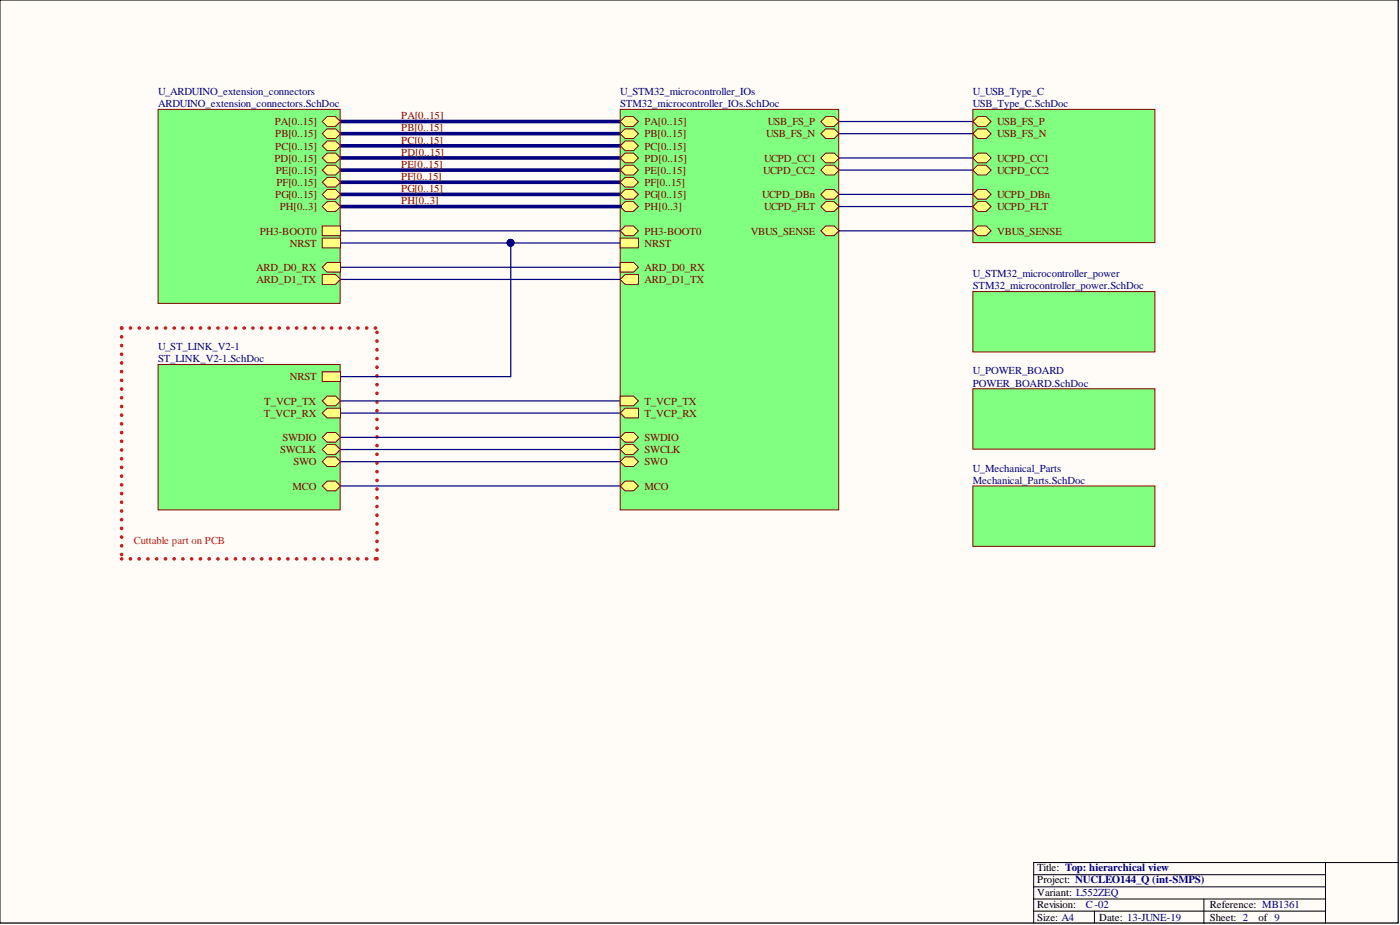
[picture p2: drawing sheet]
<svg xmlns="http://www.w3.org/2000/svg" width="292mm" height="193mm" viewBox="0 0 292 193" stroke-linecap="round" stroke-linejoin="round" font-family="sans-serif">
<defs><g id="words">
<g font-size="2.2" fill="#000080">
<text x="33" y="19.8">U_ARDUINO_extension_connectors</text>
<text x="33" y="22.3">ARDUINO_extension_connectors.SchDoc</text>
<text x="129.4" y="19.8">U_STM32_microcontroller_IOs</text>
<text x="129.4" y="22.3">STM32_microcontroller_IOs.SchDoc</text>
<text x="203" y="19.8">U_USB_Type_C</text>
<text x="203" y="22.3">USB_Type_C.SchDoc</text>
<text x="203" y="57.8">U_STM32_microcontroller_power</text>
<text x="203" y="60.4">STM32_microcontroller_power.SchDoc</text>
<text x="33" y="73">U_ST_LINK_V2-1</text>
<text x="33" y="75.6">ST_LINK_V2-1.SchDoc</text>
<text x="203" y="78.1">U_POWER_BOARD</text>
<text x="203" y="80.6">POWER_BOARD.SchDoc</text>
<text x="203" y="98.4">U_Mechanical_Parts</text>
<text x="203" y="100.9">Mechanical_Parts.SchDoc</text>
<text x="226.6" y="189.4">C-02</text>
</g>
<g font-size="2.2" fill="#800000">
<text x="57.3" y="26.1">PA[0..15]</text>
<text x="57.4" y="28.7">PB[0..15]</text>
<text x="83.7" y="24.9">PA[0..15]</text>
<text x="83.7" y="27.4">PB[0..15]</text>
<text x="83.7" y="29.9">PC[0..15]</text>
<text x="134.5" y="26.1">PA[0..15]</text>
<text x="134.5" y="28.7">PB[0..15]</text>
<text x="159.8" y="28.7">USB_FS_N</text>
<text x="160.2" y="26.1">USB_FS_P</text>
<text x="208.1" y="28.7">USB_FS_N</text>
<text x="208.1" y="26.1">USB_FS_P</text>
<text x="57.3" y="33.7">PD[0..15]</text>
<text x="57.4" y="31.2">PC[0..15]</text>
<text x="83.7" y="32.5">PD[0..15]</text>
<text x="83.7" y="35">PE[0..15]</text>
<text x="134.5" y="31.2">PC[0..15]</text>
<text x="134.5" y="33.7">PD[0..15]</text>
<text x="159.4" y="33.7">UCPD_CC1</text>
<text x="208.1" y="33.7">UCPD_CC1</text>
<text x="57.4" y="41.4">PG[0..15]</text>
<text x="57.5" y="36.3">PE[0..15]</text>
<text x="57.7" y="38.8">PF[0..15]</text>
<text x="83.7" y="37.6">PF[0..15]</text>
<text x="83.7" y="40.1">PG[0..15]</text>
<text x="134.5" y="36.3">PE[0..15]</text>
<text x="134.5" y="38.8">PF[0..15]</text>
<text x="134.5" y="41.4">PG[0..15]</text>
<text x="159" y="41.4">UCPD_DBn</text>
<text x="159.2" y="36.3">UCPD_CC2</text>
<text x="208.1" y="36.3">UCPD_CC2</text>
<text x="208.1" y="41.4">UCPD_DBn</text>
<text x="58.4" y="43.9">PH[0..3]</text>
<text x="83.7" y="42.6">PH[0..3]</text>
<text x="134.5" y="43.9">PH[0..3]</text>
<text x="159.4" y="43.9">UCPD_FLT</text>
<text x="208.1" y="43.9">UCPD_FLT</text>
<text x="54.2" y="49">PH3-BOOT0</text>
<text x="60.5" y="51.5">NRST</text>
<text x="134.5" y="51.5">NRST</text>
<text x="134.5" y="49">PH3-BOOT0</text>
<text x="156.6" y="49">VBUS_SENSE</text>
<text x="208.1" y="49">VBUS_SENSE</text>
<text x="53.5" y="56.6">ARD_D0_RX</text>
<text x="53.5" y="59.1">ARD_D1_TX</text>
<text x="134.5" y="56.6">ARD_D0_RX</text>
<text x="134.5" y="59.1">ARD_D1_TX</text>
<text x="60.5" y="79.4">NRST</text>
<text x="55.1" y="87">T_VCP_RX</text>
<text x="55.1" y="84.4">T_VCP_TX</text>
<text x="134.5" y="87">T_VCP_RX</text>
<text x="134.5" y="84.4">T_VCP_TX</text>
<text x="58.4" y="94.6">SWCLK</text>
<text x="58.9" y="92">SWDIO</text>
<text x="134.5" y="94.6">SWCLK</text>
<text x="134.5" y="92">SWDIO</text>
<text x="61.2" y="97.1">SWO</text>
<text x="134.5" y="97.1">SWO</text>
<text x="61" y="102.2">MCO</text>
<text x="134.5" y="102.2">MCO</text>
</g>
<text font-size="2.2" fill="#ee0e22" x="27.9" y="113.6">Cuttable part on PCB</text>
<g font-size="2.2">
<text x="216.4" y="181.8">Title: Top: hierarchical view</text>
<text x="216.4" y="184.3">Project: NUCLEO144_Q (int-SMPS)</text>
<text x="216.4" y="189.4">Revision:</text>
<text x="216.4" y="186.8">Variant: L552ZEQ</text>
<text x="252.5" y="189.4">Reference: MB1361</text>
<text x="216.4" y="192.1">Size: A4</text>
<text x="229.4" y="192.1">Date: 13-JUNE-19</text>
<text x="252.5" y="192.1">Sheet: 2</text>
<text x="262.6" y="192.1">of 9</text>
</g>
</g></defs>
<path d="M0 0h291.7v192.5h-291.7z" fill="#fffcf8" stroke="#000" stroke-width=".21"/>
<path d="M276.6 179.9v12.7M291.8 179.9h-76.1v12.7M215.7 182.5h60.9M215.7 185h60.9M215.7 190.1h60.9M215.7 187.5h60.9M228.4 190.1v2.5M251.2 187.5v5.1" fill="none" stroke="#000" stroke-width=".21"/>
<path d="M25.4 68.4h53.3M25.4 68.4v48.2M25.4 116.6h53.3M78.7 116.6v-48.2" fill="none" stroke="#ee0e22" stroke-width=".76" stroke-dasharray="0 1.8"/>
<path d="M71 25.4h58.4M71 27.9h58.4M71 30.4h58.4M71 38h58.4M71 33h58.4M71 35.5h58.4M71 40.6h58.4" fill="none" stroke="#000080" stroke-width=".76"/>
<path d="M175.1 25.4h27.9M175.1 27.9h27.9M175.1 33h27.9M175.1 35.5h27.9M71 96.3h58.4M71 86.2h58.4M71 83.6h58.4M71 93.8h58.4M71 91.2h58.4M71 101.4h58.4" fill="none" stroke="#000080" stroke-width=".25"/>
<path d="M129.4 22.8h45.6v83.6h-45.6z" fill="#80ff80" stroke="#800000" stroke-width=".21"/>
<path d="M129.4 49.7h3.8v2h-3.8z" fill-rule="evenodd" fill="#ffff80"/>
<path d="M129.4 49.7h3.8v2h-3.8z" fill="none" stroke="#800000" stroke-width=".21"/>
<path d="M129.4 25.4l1-1.1h1.8l1 1.1-1 1h-1.8z" fill-rule="evenodd" fill="#ffff80"/>
<path d="M129.4 25.4l1-1.1h1.8l1 1.1-1 1h-1.8z" fill="none" stroke="#800000" stroke-width=".21"/>
<path d="M129.4 27.9l1-1h1.8l1 1-1 1h-1.8z" fill-rule="evenodd" fill="#ffff80"/>
<path d="M129.4 27.9l1-1h1.8l1 1-1 1h-1.8z" fill="none" stroke="#800000" stroke-width=".21"/>
<path d="M129.4 30.4l1-1h1.8l1 1-1 1h-1.8z" fill-rule="evenodd" fill="#ffff80"/>
<path d="M129.4 30.4l1-1h1.8l1 1-1 1h-1.8z" fill="none" stroke="#800000" stroke-width=".21"/>
<path d="M129.4 33l1-1.1h1.8l1 1.1-1 1h-1.8z" fill-rule="evenodd" fill="#ffff80"/>
<path d="M129.4 33l1-1.1h1.8l1 1.1-1 1h-1.8z" fill="none" stroke="#800000" stroke-width=".21"/>
<path d="M129.4 35.5l1-1h1.8l1 1-1 1h-1.8z" fill-rule="evenodd" fill="#ffff80"/>
<path d="M129.4 35.5l1-1h1.8l1 1-1 1h-1.8z" fill="none" stroke="#800000" stroke-width=".21"/>
<path d="M171.3 27.9l1-1h1.8l1 1-1 1h-1.8z" fill-rule="evenodd" fill="#ffff80"/>
<path d="M171.3 27.9l1-1h1.8l1 1-1 1h-1.8z" fill="none" stroke="#800000" stroke-width=".21"/>
<path d="M171.3 25.4l1-1.1h1.8l1 1.1-1 1h-1.8z" fill-rule="evenodd" fill="#ffff80"/>
<path d="M171.3 25.4l1-1.1h1.8l1 1.1-1 1h-1.8z" fill="none" stroke="#800000" stroke-width=".21"/>
<path d="M129.4 38l1-1h1.8l1 1-1 1h-1.8z" fill-rule="evenodd" fill="#ffff80"/>
<path d="M129.4 38l1-1h1.8l1 1-1 1h-1.8z" fill="none" stroke="#800000" stroke-width=".21"/>
<path d="M129.4 40.6l1-1.1h1.8l1 1.1-1 1h-1.8z" fill-rule="evenodd" fill="#ffff80"/>
<path d="M129.4 40.6l1-1.1h1.8l1 1.1-1 1h-1.8z" fill="none" stroke="#800000" stroke-width=".21"/>
<path d="M129.4 43.1l1-1h1.8l1 1-1 1h-1.8z" fill-rule="evenodd" fill="#ffff80"/>
<path d="M129.4 43.1l1-1h1.8l1 1-1 1h-1.8z" fill="none" stroke="#800000" stroke-width=".21"/>
<path d="M129.4 48.2l1-1.1h1.8l1 1.1-1 1h-1.8z" fill-rule="evenodd" fill="#ffff80"/>
<path d="M129.4 48.2l1-1.1h1.8l1 1.1-1 1h-1.8z" fill="none" stroke="#800000" stroke-width=".21"/>
<path d="M129.4 54.7h2.8l1 1.1-1 1h-2.8z" fill-rule="evenodd" fill="#ffff80"/>
<path d="M129.4 54.7h2.8l1 1.1-1 1h-2.8z" fill="none" stroke="#800000" stroke-width=".21"/>
<path d="M129.4 58.3l1-1h2.8v2h-2.8z" fill-rule="evenodd" fill="#ffff80"/>
<path d="M129.4 58.3l1-1h2.8v2h-2.8z" fill="none" stroke="#800000" stroke-width=".21"/>
<path d="M129.4 96.3l1-1h1.8l1 1-1 1h-1.8z" fill-rule="evenodd" fill="#ffff80"/>
<path d="M129.4 96.3l1-1h1.8l1 1-1 1h-1.8z" fill="none" stroke="#800000" stroke-width=".21"/>
<path d="M129.4 101.4l1-1h1.8l1 1-1 1h-1.8z" fill-rule="evenodd" fill="#ffff80"/>
<path d="M129.4 101.4l1-1h1.8l1 1-1 1h-1.8z" fill="none" stroke="#800000" stroke-width=".21"/>
<path d="M129.4 93.8l1-1h1.8l1 1-1 1h-1.8z" fill-rule="evenodd" fill="#ffff80"/>
<path d="M129.4 93.8l1-1h1.8l1 1-1 1h-1.8z" fill="none" stroke="#800000" stroke-width=".21"/>
<path d="M129.4 91.2l1-1h1.8l1 1-1 1.1h-1.8z" fill-rule="evenodd" fill="#ffff80"/>
<path d="M129.4 91.2l1-1h1.8l1 1-1 1.1h-1.8z" fill="none" stroke="#800000" stroke-width=".21"/>
<path d="M171.3 48.2l1-1.1h1.8l1 1.1-1 1h-1.8z" fill-rule="evenodd" fill="#ffff80"/>
<path d="M171.3 48.2l1-1.1h1.8l1 1.1-1 1h-1.8z" fill="none" stroke="#800000" stroke-width=".21"/>
<path d="M129.4 86.2l1-1h2.8v2h-2.8z" fill-rule="evenodd" fill="#ffff80"/>
<path d="M129.4 86.2l1-1h2.8v2h-2.8z" fill="none" stroke="#800000" stroke-width=".21"/>
<path d="M129.4 82.6h2.8l1 1-1 1.1h-2.8z" fill-rule="evenodd" fill="#ffff80"/>
<path d="M129.4 82.6h2.8l1 1-1 1.1h-2.8z" fill="none" stroke="#800000" stroke-width=".21"/>
<path d="M171.3 35.5l1-1h1.8l1 1-1 1h-1.8z" fill-rule="evenodd" fill="#ffff80"/>
<path d="M171.3 35.5l1-1h1.8l1 1-1 1h-1.8z" fill="none" stroke="#800000" stroke-width=".21"/>
<path d="M171.3 33l1-1.1h1.8l1 1.1-1 1h-1.8z" fill-rule="evenodd" fill="#ffff80"/>
<path d="M171.3 33l1-1.1h1.8l1 1.1-1 1h-1.8z" fill="none" stroke="#800000" stroke-width=".21"/>
<path d="M171.3 43.1l1-1h1.8l1 1-1 1h-1.8z" fill-rule="evenodd" fill="#ffff80"/>
<path d="M171.3 43.1l1-1h1.8l1 1-1 1h-1.8z" fill="none" stroke="#800000" stroke-width=".21"/>
<path d="M171.3 40.6l1-1.1h1.8l1 1.1-1 1h-1.8z" fill-rule="evenodd" fill="#ffff80"/>
<path d="M171.3 40.6l1-1.1h1.8l1 1.1-1 1h-1.8z" fill="none" stroke="#800000" stroke-width=".21"/>
<path d="M203 60.8h38v12.6h-38z" fill="#80ff80" stroke="#800000" stroke-width=".21"/>
<path d="M71 43.1h58.4" fill="none" stroke="#000080" stroke-width=".76"/>
<path d="M71 50.7h58.4M71 48.2h58.4M106.6 50.7v27.9h-35.6" fill="none" stroke="#000080" stroke-width=".25"/>
<circle cx="106.5" cy="50.7" r=".72" fill="#000080" stroke="#000080" stroke-width=".21"/>
<path d="M33 76h38v30.4h-38z" fill="#80ff80" stroke="#800000" stroke-width=".21"/>
<path d="M67.2 77.6h3.8v2h-3.8z" fill-rule="evenodd" fill="#ffff80"/>
<path d="M67.2 77.6h3.8v2h-3.8z" fill="none" stroke="#800000" stroke-width=".21"/>
<path d="M67.2 96.3l1.1-1h1.7l1 1-1 1h-1.7z" fill-rule="evenodd" fill="#ffff80"/>
<path d="M67.2 96.3l1.1-1h1.7l1 1-1 1h-1.7z" fill="none" stroke="#800000" stroke-width=".21"/>
<path d="M67.2 93.8l1.1-1h1.7l1 1-1 1h-1.7z" fill-rule="evenodd" fill="#ffff80"/>
<path d="M67.2 93.8l1.1-1h1.7l1 1-1 1h-1.7z" fill="none" stroke="#800000" stroke-width=".21"/>
<path d="M67.2 101.4l1.1-1h1.7l1 1-1 1h-1.7z" fill-rule="evenodd" fill="#ffff80"/>
<path d="M67.2 101.4l1.1-1h1.7l1 1-1 1h-1.7z" fill="none" stroke="#800000" stroke-width=".21"/>
<path d="M67.2 91.2l1.1-1h1.7l1 1-1 1.1h-1.7z" fill-rule="evenodd" fill="#ffff80"/>
<path d="M67.2 91.2l1.1-1h1.7l1 1-1 1.1h-1.7z" fill="none" stroke="#800000" stroke-width=".21"/>
<path d="M67.2 83.6l1.1-1h1.7l1 1-1 1.1h-1.7z" fill-rule="evenodd" fill="#ffff80"/>
<path d="M67.2 83.6l1.1-1h1.7l1 1-1 1.1h-1.7z" fill="none" stroke="#800000" stroke-width=".21"/>
<path d="M67.2 86.2l1.1-1h2.7v2h-2.7z" fill-rule="evenodd" fill="#ffff80"/>
<path d="M67.2 86.2l1.1-1h2.7v2h-2.7z" fill="none" stroke="#800000" stroke-width=".21"/>
<path d="M71 55.8h58.4M71 58.3h58.4" fill="none" stroke="#000080" stroke-width=".25"/>
<path d="M203 101.4h38v12.6h-38z" fill="#80ff80" stroke="#800000" stroke-width=".21"/>
<path d="M175.1 40.6h27.9M175.1 43.1h27.9" fill="none" stroke="#000080" stroke-width=".25"/>
<path d="M33 22.8h38v40.5h-38z" fill="#80ff80" stroke="#800000" stroke-width=".21"/>
<path d="M67.2 25.4l1.1-1.1h1.7l1 1.1-1 1h-1.7z" fill-rule="evenodd" fill="#ffff80"/>
<path d="M67.2 25.4l1.1-1.1h1.7l1 1.1-1 1h-1.7z" fill="none" stroke="#800000" stroke-width=".21"/>
<path d="M67.2 27.9l1.1-1h1.7l1 1-1 1h-1.7z" fill-rule="evenodd" fill="#ffff80"/>
<path d="M67.2 27.9l1.1-1h1.7l1 1-1 1h-1.7z" fill="none" stroke="#800000" stroke-width=".21"/>
<path d="M67.2 30.4l1.1-1h1.7l1 1-1 1h-1.7z" fill-rule="evenodd" fill="#ffff80"/>
<path d="M67.2 30.4l1.1-1h1.7l1 1-1 1h-1.7z" fill="none" stroke="#800000" stroke-width=".21"/>
<path d="M67.2 49.7h3.8v2h-3.8z" fill-rule="evenodd" fill="#ffff80"/>
<path d="M67.2 49.7h3.8v2h-3.8z" fill="none" stroke="#800000" stroke-width=".21"/>
<path d="M67.2 47.1h3.8v2.1h-3.8z" fill-rule="evenodd" fill="#ffff80"/>
<path d="M67.2 47.1h3.8v2.1h-3.8z" fill="none" stroke="#800000" stroke-width=".21"/>
<path d="M67.2 33l1.1-1.1h1.7l1 1.1-1 1h-1.7z" fill-rule="evenodd" fill="#ffff80"/>
<path d="M67.2 33l1.1-1.1h1.7l1 1.1-1 1h-1.7z" fill="none" stroke="#800000" stroke-width=".21"/>
<path d="M67.2 35.5l1.1-1h1.7l1 1-1 1h-1.7z" fill-rule="evenodd" fill="#ffff80"/>
<path d="M67.2 35.5l1.1-1h1.7l1 1-1 1h-1.7z" fill="none" stroke="#800000" stroke-width=".21"/>
<path d="M67.2 38l1.1-1h1.7l1 1-1 1h-1.7z" fill-rule="evenodd" fill="#ffff80"/>
<path d="M67.2 38l1.1-1h1.7l1 1-1 1h-1.7z" fill="none" stroke="#800000" stroke-width=".21"/>
<path d="M67.2 40.6l1.1-1.1h1.7l1 1.1-1 1h-1.7z" fill-rule="evenodd" fill="#ffff80"/>
<path d="M67.2 40.6l1.1-1.1h1.7l1 1.1-1 1h-1.7z" fill="none" stroke="#800000" stroke-width=".21"/>
<path d="M67.2 43.1l1.1-1h1.7l1 1-1 1h-1.7z" fill-rule="evenodd" fill="#ffff80"/>
<path d="M67.2 43.1l1.1-1h1.7l1 1-1 1h-1.7z" fill="none" stroke="#800000" stroke-width=".21"/>
<path d="M67.2 55.8l1.1-1.1h2.7v2.1h-2.7z" fill-rule="evenodd" fill="#ffff80"/>
<path d="M67.2 55.8l1.1-1.1h2.7v2.1h-2.7z" fill="none" stroke="#800000" stroke-width=".21"/>
<path d="M67.2 57.3h2.8l1 1-1 1h-2.8z" fill-rule="evenodd" fill="#ffff80"/>
<path d="M67.2 57.3h2.8l1 1-1 1h-2.8z" fill="none" stroke="#800000" stroke-width=".21"/>
<path d="M203 22.8h38v27.8h-38z" fill="#80ff80" stroke="#800000" stroke-width=".21"/>
<path d="M203 27.9l1-1h1.8l1 1-1 1h-1.8z" fill-rule="evenodd" fill="#ffff80"/>
<path d="M203 27.9l1-1h1.8l1 1-1 1h-1.8z" fill="none" stroke="#800000" stroke-width=".21"/>
<path d="M203 25.4l1-1.1h1.8l1 1.1-1 1h-1.8z" fill-rule="evenodd" fill="#ffff80"/>
<path d="M203 25.4l1-1.1h1.8l1 1.1-1 1h-1.8z" fill="none" stroke="#800000" stroke-width=".21"/>
<path d="M203 48.2l1-1.1h1.8l1 1.1-1 1h-1.8z" fill-rule="evenodd" fill="#ffff80"/>
<path d="M203 48.2l1-1.1h1.8l1 1.1-1 1h-1.8z" fill="none" stroke="#800000" stroke-width=".21"/>
<path d="M203 33l1-1.1h1.8l1 1.1-1 1h-1.8z" fill-rule="evenodd" fill="#ffff80"/>
<path d="M203 33l1-1.1h1.8l1 1.1-1 1h-1.8z" fill="none" stroke="#800000" stroke-width=".21"/>
<path d="M203 35.5l1-1h1.8l1 1-1 1h-1.8z" fill-rule="evenodd" fill="#ffff80"/>
<path d="M203 35.5l1-1h1.8l1 1-1 1h-1.8z" fill="none" stroke="#800000" stroke-width=".21"/>
<path d="M203 40.6l1-1.1h1.8l1 1.1-1 1h-1.8z" fill-rule="evenodd" fill="#ffff80"/>
<path d="M203 40.6l1-1.1h1.8l1 1.1-1 1h-1.8z" fill="none" stroke="#800000" stroke-width=".21"/>
<path d="M203 43.1l1-1h1.8l1 1-1 1h-1.8z" fill-rule="evenodd" fill="#ffff80"/>
<path d="M203 43.1l1-1h1.8l1 1-1 1h-1.8z" fill="none" stroke="#800000" stroke-width=".21"/>
<path d="M203 81.1h38v12.6h-38z" fill="#80ff80" stroke="#800000" stroke-width=".21"/>
<path d="M175.1 48.2h27.9" fill="none" stroke="#000080" stroke-width=".25"/>
<use href="#words"/>
</svg>
